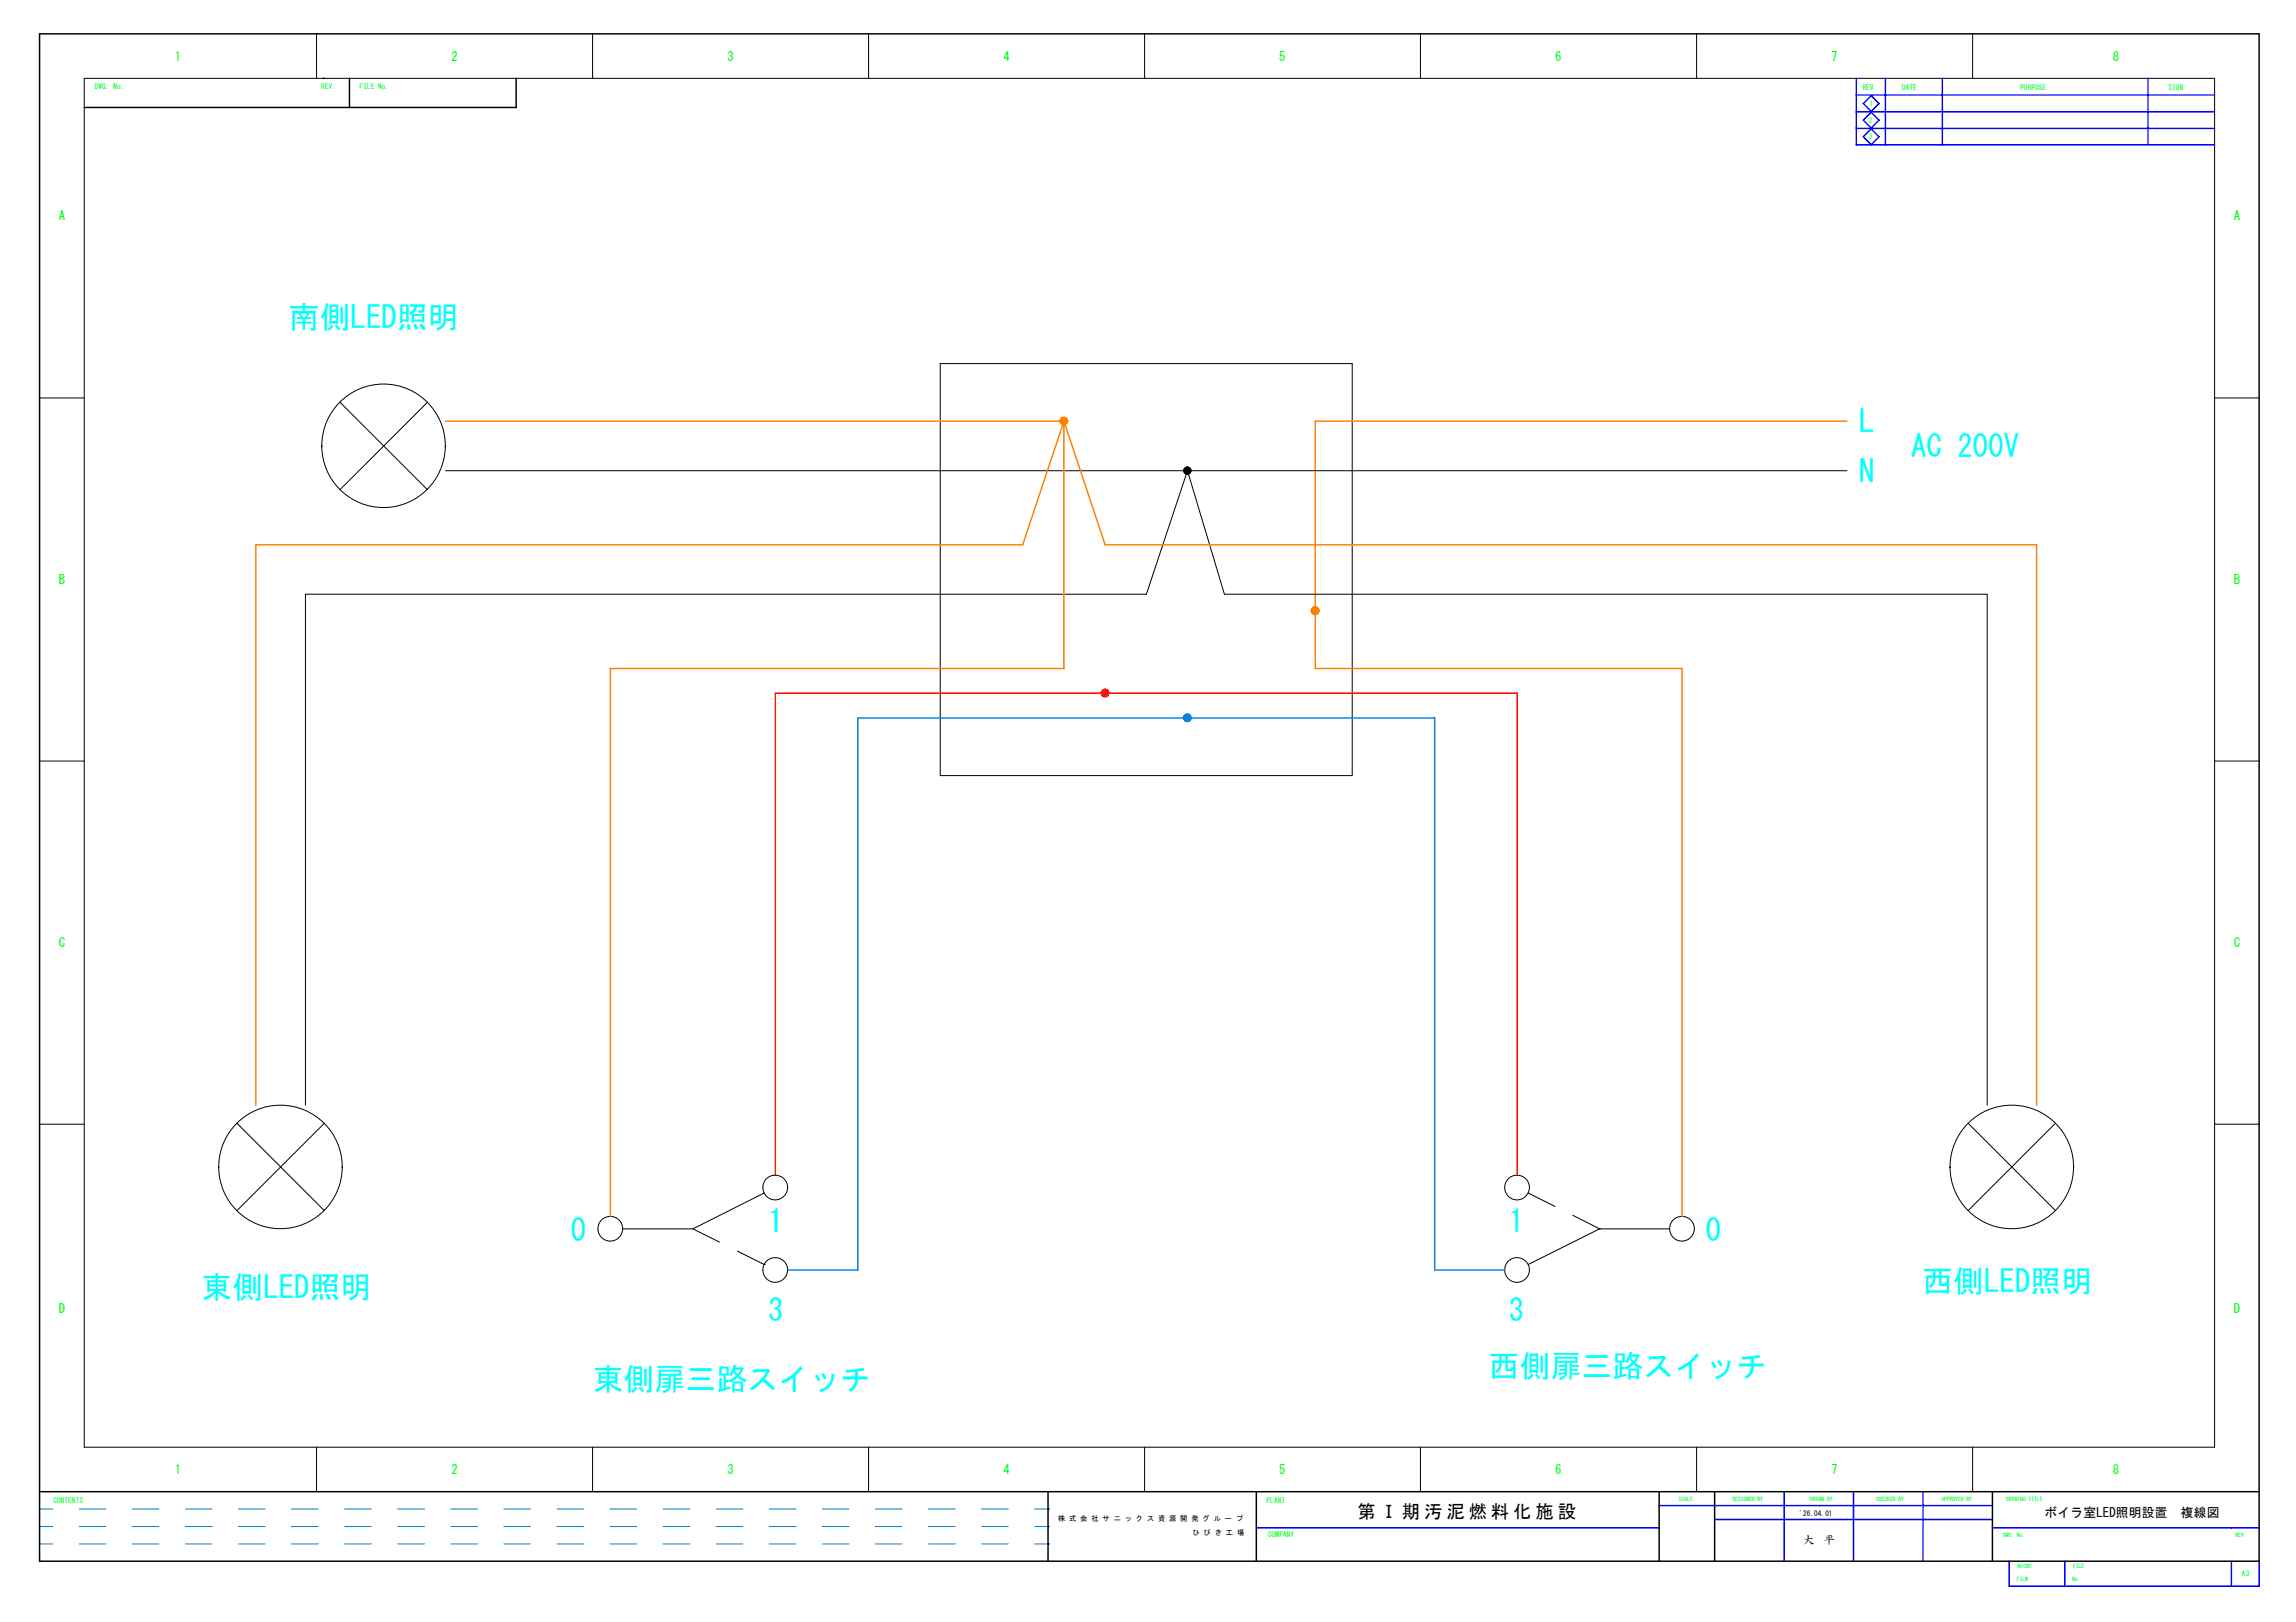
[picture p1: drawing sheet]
<svg xmlns="http://www.w3.org/2000/svg" width="297mm" height="210mm" viewBox="0 0 297 210" stroke-linecap="round" stroke-linejoin="round" font-family="sans-serif">
<defs><g id="words">
<g font-size="4" fill="#0ff">
<text x="37.4" y="42.4">南側LED照明</text>
<text x="240.5" y="55.9">L</text>
<text x="247.2" y="59.1">AC 200V</text>
<text x="240.5" y="62.3">N</text>
<text x="73.9" y="160.6">0</text>
<text x="99.4" y="159.4">1</text>
<text x="195.2" y="159.4">1</text>
<text x="220.7" y="160.6">0</text>
<text x="26.1" y="167.9">東側LED照明</text>
<text x="248.7" y="167.2">西側LED照明</text>
<text x="99.4" y="170.9">3</text>
<text x="195.2" y="170.9">3</text>
<text x="76.7" y="179.9">東側扉三路スイッチ</text>
<text x="192.6" y="178.2">西側扉三路スイッチ</text>
</g>
<text font-size="2.4" x="175.6" y="196.5">第 Ⅰ 期 汚 泥 燃 料 化 施 設</text>
<g font-size="1.7" fill="#0f0">
<text x="22.6" y="7.9">1</text>
<text x="58.4" y="7.9">2</text>
<text x="94.1" y="7.9">3</text>
<text x="129.8" y="7.9">4</text>
<text x="165.5" y="7.9">5</text>
<text x="201.2" y="7.9">6</text>
<text x="236.9" y="7.9">7</text>
<text x="273.3" y="7.9">8</text>
<text x="7.6" y="28.5">A</text>
<text x="289" y="28.5">A</text>
<text x="7.6" y="75.6">B</text>
<text x="289" y="75.6">B</text>
<text x="7.6" y="122.6">C</text>
<text x="289" y="122.6">C</text>
<text x="7.6" y="169.9">D</text>
<text x="289" y="169.9">D</text>
<text x="22.6" y="190.8">1</text>
<text x="58.4" y="190.8">2</text>
<text x="94.1" y="190.8">3</text>
<text x="129.8" y="190.8">4</text>
<text x="165.5" y="190.8">5</text>
<text x="201.2" y="190.8">6</text>
<text x="236.9" y="190.8">7</text>
<text x="273.3" y="190.8">8</text>
</g>
<text font-size="1.7" x="264.5" y="196.3">ボイラ室LED照明設置　複線図</text>
<g font-size="1.4">
<text x="233.3" y="199.8">大</text>
<text x="235.9" y="199.8">平</text>
</g>
<g font-size="1" fill="#0f0">
<text x="12.3" y="11.5">DWG. No.</text>
<text x="41.6" y="11.5">REV.</text>
<text x="46.5" y="11.5">FILE No.</text>
<text x="241" y="11.6">REV.</text>
<text x="246.1" y="11.6">DATE</text>
<text x="261.4" y="11.6">PURPOSE</text>
<text x="280.6" y="11.6">SIGN.</text>
<text x="241.8" y="15.9">2</text>
<text x="241.9" y="13.7">1</text>
<text x="241.8" y="18">3</text>
<text x="6.9" y="194.5">CONTENTS</text>
<text x="163.9" y="194.5">PLANT</text>
<text x="164.1" y="199">COMPANY</text>
<text x="290" y="204">A3</text>
</g>
<g font-size="1">
<text x="136.9" y="196.8">株 式 会 社 サ ニ ッ ク ス 資 源 開 発 グ ル ー プ</text>
<text x="232.8" y="196.1">'26.04.01</text>
<text x="154.3" y="198.6">ひ び き 工 場</text>
</g>
<g font-size=".7" fill="#0f0">
<text x="217.2" y="194.2">SCALE</text>
<text x="224.1" y="194.2">DESIGNED BY</text>
<text x="234.2" y="194.2">DRAWN BY</text>
<text x="242.7" y="194.2">CHECKED BY</text>
<text x="251.2" y="194.2">APPROVED BY</text>
<text x="259.6" y="194.2">DRAWING TITLE</text>
<text x="259.1" y="198.9">DWG. No.</text>
<text x="261" y="202.9">MICRO</text>
<text x="268.2" y="202.9">FILE</text>
<text x="289.2" y="198.9">REV.</text>
<text x="260.9" y="204.6">FILM</text>
<text x="268.1" y="204.6">No.</text>
</g>
</g></defs>
<circle cx="143" cy="89.7" r=".48" fill="#f00"/>
<circle cx="143" cy="89.7" r=".48" fill="none" stroke="#f00" stroke-width=".19"/>
<circle cx="153.6" cy="60.9" r=".48" fill="#000"/>
<circle cx="153.6" cy="60.9" r=".48" fill="none" stroke="#000" stroke-width=".13"/>
<circle cx="137.6" cy="54.5" r=".48" fill="#ff8000"/>
<circle cx="137.6" cy="54.5" r=".48" fill="none" stroke="#ff8000" stroke-width=".19"/>
<circle cx="170.1" cy="79" r=".48" fill="#ff8000"/>
<circle cx="170.1" cy="79" r=".48" fill="none" stroke="#ff8000" stroke-width=".19"/>
<circle cx="153.6" cy="92.9" r=".48" fill="#0080ff"/>
<g fill="none" stroke="#0080ff" stroke-width=".19">
<path d="M153.6 92.9h.1M101.9 164.4h9.1v-71.5h74.6v71.5h9.1"/>
<circle cx="153.6" cy="92.9" r=".48"/>
</g>
<g fill="none" stroke="#000" stroke-width=".13">
<path d="M10.9 10.1h275.6v177.2h-275.6zM41 4.4v5.7M76.7 4.4v5.7M112.4 4.4v5.7M148.1 4.4v5.7M183.8 4.4v5.7M219.5 4.4v5.7M255.2 4.4v5.7M5.1 51.5h5.8M44 52l11.3 11.4M55.3 52l-11.3 11.4M121.6 47.1h53.3v53.3h-53.3z"/>
<path d="M286.5 51.5h5.8M57.6 60.9h181.3M153.6 60.9h.1M153.6 61h.1M5.1 98.5h5.8M286.5 98.5h5.8M5.1 145.5h5.8M30.6 145.4l11.4 11.3M39.5 143v-66.1h108.8l5.3-16 4.8 16h98.7v66.1M42 145.4l-11.4 11.3M80.6 159h9M89.6 159l3.5 1.7"/>
<path d="M98.9 154.4l-9.3 4.6M197.7 154.4l3.5 1.7M203.5 157.3l3.4 1.7M206.9 159h.1M206.9 159l-9.2 4.6M206.9 159h9.1M254.6 145.4l11.3 11.3M265.9 145.4l-11.3 11.3M286.5 145.5h5.8M95.4 161.9l3.5 1.7M98.9 163.6h.1M41 187.3v5.7"/>
<path d="M76.7 187.3v5.7M112.4 187.3v5.7M148.1 187.3v5.7M183.8 187.3v5.7M219.5 187.3v5.7M255.2 187.3v5.7"/>
<circle cx="49.6" cy="57.7" r="8"/>
<circle cx="153.6" cy="60.9" r=".48"/>
<circle cx="36.3" cy="151" r="8"/>
<circle cx="79" cy="159" r="1.6"/>
<circle cx="100.3" cy="153.7" r="1.6"/>
<circle cx="196.3" cy="153.7" r="1.6"/>
<circle cx="217.6" cy="159" r="1.6"/>
<circle cx="260.3" cy="151" r="8"/>
<circle cx="100.3" cy="164.3" r="1.6"/>
<circle cx="196.3" cy="164.3" r="1.6"/>
</g>
<g fill="none" stroke="#f00" stroke-width=".19">
<path d="M142.9 89.7h.1M143 89.7h.1M100.3 152.1v-62.4h96v62.4"/>
<circle cx="143" cy="89.7" r=".48"/>
</g>
<g fill="none" stroke="#ff8000" stroke-width=".19">
<path d="M137.6 54.5h.1M137.6 54.5v32h-58.6v70.9M137.6 54.5l-5.3 16h-99.2v72.5M137.6 54.5l5.4 16h120.5v72.5M137.7 54.5h-80.1M238.9 54.5h-68.7v32h47.4v70.9M170.1 79h.1M170.1 79.1h.1"/>
<circle cx="137.6" cy="54.5" r=".48"/>
<circle cx="170.1" cy="79" r=".48"/>
</g>
<g fill="none" stroke="#008080" stroke-width=".13">
<path d="M5.1 199.8h1.7M5.1 197.5h1.7M5.1 195.3h1.7M10.3 199.8h3.4M10.3 197.5h3.4M10.3 195.3h3.4M17.1 199.8h3.4M17.1 197.5h3.4M17.1 195.3h3.4M24 199.8h3.4M24 197.5h3.4M24 195.3h3.4"/>
<path d="M30.9 199.8h3.4M30.9 197.5h3.4M30.9 195.3h3.4M37.7 199.8h3.5M37.7 197.5h3.5M37.7 195.3h3.5M44.6 199.8h3.4M44.6 197.5h3.4M44.6 195.3h3.4M51.5 199.8h3.4M51.5 197.5h3.4M51.5 195.3h3.4"/>
<path d="M58.3 199.8h3.5M58.3 197.5h3.5M58.3 195.3h3.5M65.2 199.8h3.4M65.2 197.5h3.4M65.2 195.3h3.4M72.1 199.8h3.4M72.1 197.5h3.4M72.1 195.3h3.4M78.9 199.8h3.5M78.9 197.5h3.5M78.9 195.3h3.5"/>
<path d="M85.8 199.8h3.4M85.8 197.5h3.4M85.8 195.3h3.4M92.7 199.8h3.4M92.7 197.5h3.4M92.7 195.3h3.4M99.5 199.8h3.5M99.5 197.5h3.5M99.5 195.3h3.5M106.4 199.8h3.4M106.4 197.5h3.4M106.4 195.3h3.4"/>
<path d="M113.3 199.8h3.4M113.3 197.5h3.4M113.3 195.3h3.4M120.1 199.8h3.5M120.1 197.5h3.5M120.1 195.3h3.5M127 199.8h3.4M127 197.5h3.4M127 195.3h3.4M133.9 199.8h1.7M133.9 197.5h1.7M133.9 195.3h1.7"/>
<path d="M135.6 199.8h.1M135.6 197.5h.1M135.6 195.3h.1"/>
</g>
<g fill="none" stroke="#00f" stroke-width=".19">
<path d="M240.2 10.1v8.7h46.3M240.2 16.6h46.3M240.2 14.5h46.3M240.2 12.3h46.3M241.1 13.4l1-1 1 1-1 1zM241.1 15.6l1-1.1 1 1.1-1 1zM241.1 17.7l1-1 1 1-1 1zM243.9 10.1v8.7M251.3 10.1v8.7M277.9 10.1v8.7M135.6 195.3h.1M135.6 197.5h.1"/>
<path d="M135.6 199.8h.1M162.5 197.7h52.1M214.6 194.8h43.2M221.8 196.6h36M230.8 193v9M239.8 193v9M248.8 193v9M257.8 197.7h34.5M288.7 197.7h.1M259.9 202v3.3h32.4v-3.3M267.1 202v3.3M288.7 202v3.3"/>
</g>
<path d="M5.1 4.4h287.2v197.6h-287.2zM41.8 10.1h.1M45.2 10.1v3.8M66.8 10.1v3.8h-55.9M5.1 193h287.2M135.6 193v9M162.5 193v9M214.6 193v9M221.8 193v9M257.8 193v9" fill="none" stroke="#000" stroke-width=".19"/>
<use href="#words"/>
</svg>
